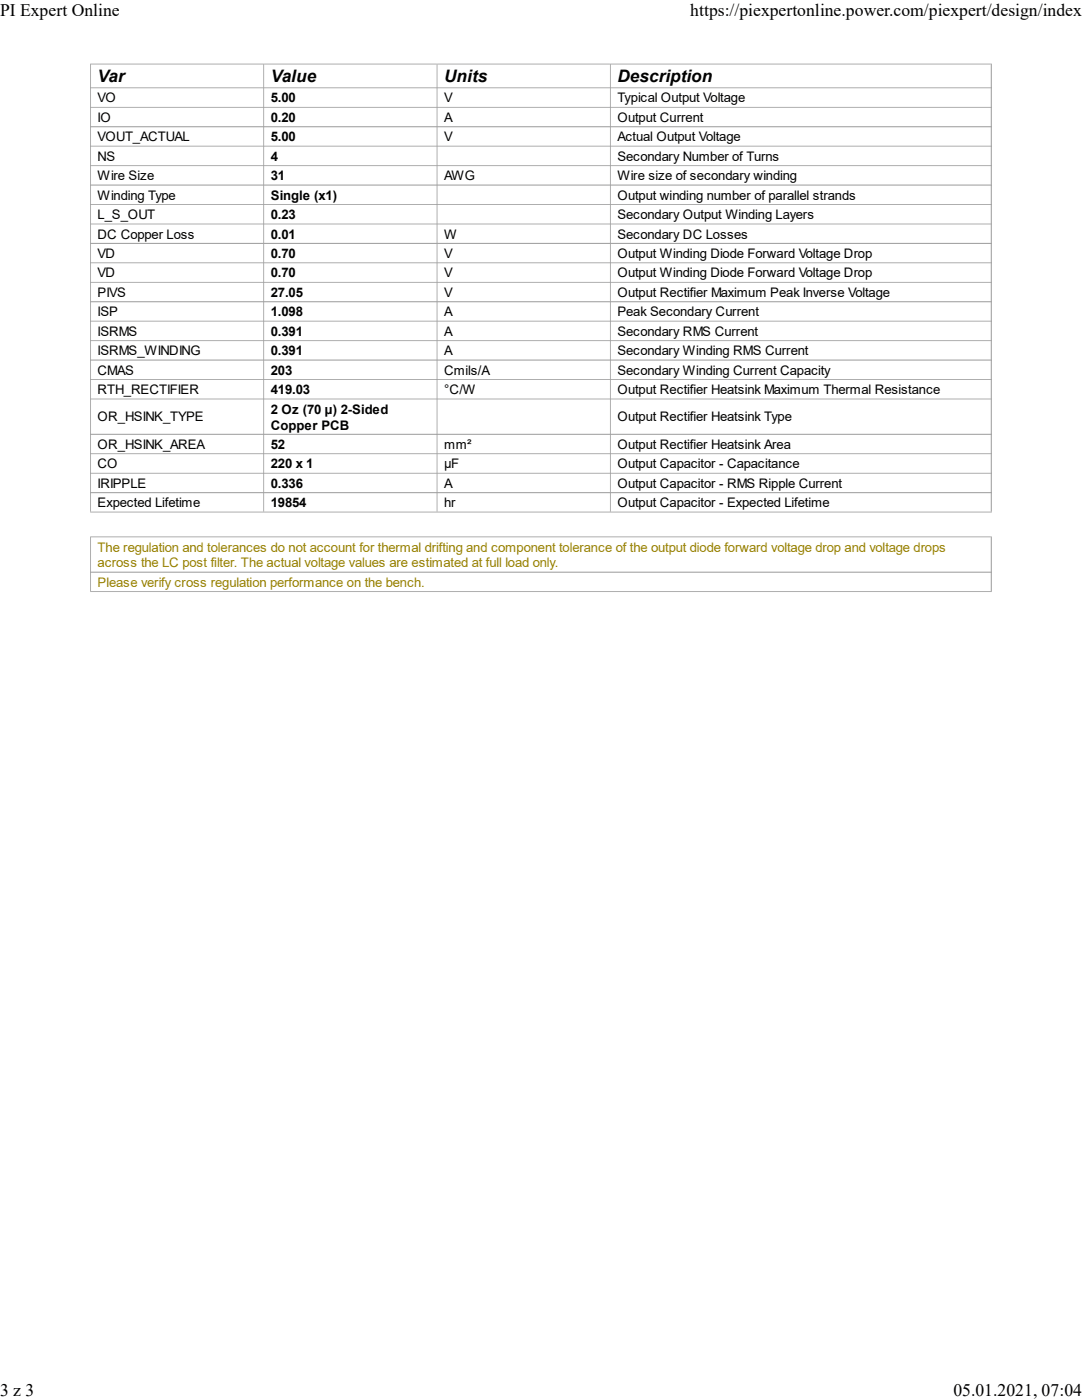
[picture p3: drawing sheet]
<svg xmlns="http://www.w3.org/2000/svg" width="216mm" height="279mm" viewBox="0 0 216 279" stroke-linecap="round" stroke-linejoin="round" font-family="sans-serif">
<defs><g id="words">
<g font-size="3.5">
<text x="0" y="3.2">PI Expert Online</text>
<text x="137.7" y="3.2">https://piexpertonline.power.com/piexpert/design/index</text>
<text x="0" y="278.7">3 z 3</text>
<text x="190.2" y="278.7">05.01.2021, 07:04</text>
</g>
<g font-size="3.4">
<text x="19.5" y="16.4">Var</text>
<text x="54.1" y="16.4">Value</text>
<text x="88.6" y="16.4">Units</text>
<text x="123.2" y="16.4">Description</text>
</g>
<g font-size="2.6">
<text x="19.5" y="20.4">VO</text>
<text x="54.1" y="20.4">5.00</text>
<text x="88.6" y="20.4">V</text>
<text x="123.2" y="20.4">Typical Output Voltage</text>
<text x="19.5" y="24.3">IO</text>
<text x="19.5" y="28.2">VOUT_ACTUAL</text>
<text x="54.1" y="24.3">0.20</text>
<text x="54.1" y="28.2">5.00</text>
<text x="88.6" y="24.3">A</text>
<text x="88.6" y="28.2">V</text>
<text x="123.2" y="24.3">Output Current</text>
<text x="123.2" y="28.2">Actual Output Voltage</text>
<text x="19.5" y="32.1">NS</text>
<text x="19.5" y="36">Wire Size</text>
<text x="54.1" y="32.1">4</text>
<text x="54.1" y="36">31</text>
<text x="88.6" y="36">AWG</text>
<text x="123.2" y="36">Wire size of secondary winding</text>
<text x="123.2" y="32.1">Secondary Number of Turns</text>
<text x="19.5" y="39.9">Winding Type</text>
<text x="54.1" y="39.9">Single (x1)</text>
<text x="123.2" y="39.9">Output winding number of parallel strands</text>
<text x="19.5" y="43.7">L_S_OUT</text>
<text x="19.5" y="47.6">DC Copper Loss</text>
<text x="54.1" y="43.7">0.23</text>
<text x="54.1" y="47.6">0.01</text>
<text x="88.6" y="47.6">W</text>
<text x="123.2" y="47.6">Secondary DC Losses</text>
<text x="123.2" y="43.7">Secondary Output Winding Layers</text>
<text x="19.5" y="51.5">VD</text>
<text x="54.1" y="51.5">0.70</text>
<text x="88.6" y="51.5">V</text>
<text x="123.2" y="51.5">Output Winding Diode Forward Voltage Drop</text>
<text x="19.5" y="55.4">VD</text>
<text x="19.5" y="59.3">PIVS</text>
<text x="54.1" y="55.4">0.70</text>
<text x="54.1" y="59.3">27.05</text>
<text x="88.6" y="55.4">V</text>
<text x="88.6" y="59.3">V</text>
<text x="123.2" y="55.4">Output Winding Diode Forward Voltage Drop</text>
<text x="123.2" y="59.3">Output Rectifier Maximum Peak Inverse Voltage</text>
<text x="19.5" y="63.2">ISP</text>
<text x="54.1" y="63.2">1.098</text>
<text x="88.6" y="63.2">A</text>
<text x="123.2" y="63.2">Peak Secondary Current</text>
<text x="19.5" y="67">ISRMS</text>
<text x="19.5" y="70.9">ISRMS_WINDING</text>
<text x="54.1" y="67">0.391</text>
<text x="54.1" y="70.9">0.391</text>
<text x="88.6" y="67">A</text>
<text x="88.6" y="70.9">A</text>
<text x="123.2" y="67">Secondary RMS Current</text>
<text x="123.2" y="70.9">Secondary Winding RMS Current</text>
<text x="19.5" y="74.8">CMAS</text>
<text x="54.1" y="74.8">203</text>
<text x="88.6" y="74.8">Cmils/A</text>
<text x="123.2" y="74.8">Secondary Winding Current Capacity</text>
<text x="19.5" y="78.7">RTH_RECTIFIER</text>
<text x="54.1" y="78.7">419.03</text>
<text x="54.1" y="82.5">2 Oz (70 µ) 2-Sided</text>
<text x="88.6" y="78.7">°C/W</text>
<text x="123.2" y="78.7">Output Rectifier Heatsink Maximum Thermal Resistance</text>
<text x="19.5" y="84.1">OR_HSINK_TYPE</text>
<text x="19.5" y="89.6">OR_HSINK_AREA</text>
<text x="54.1" y="85.7">Copper PCB</text>
<text x="54.1" y="89.6">52</text>
<text x="88.6" y="89.6">mm²</text>
<text x="123.2" y="89.6">Output Rectifier Heatsink Area</text>
<text x="123.2" y="84.1">Output Rectifier Heatsink Type</text>
<text x="19.5" y="93.5">CO</text>
<text x="54.1" y="93.5">220 x 1</text>
<text x="88.6" y="93.5">µF</text>
<text x="123.2" y="93.5">Output Capacitor - Capacitance</text>
<text x="19.5" y="97.4">IRIPPLE</text>
<text x="19.5" y="101.3">Expected Lifetime</text>
<text x="54.1" y="97.4">0.336</text>
<text x="54.1" y="101.3">19854</text>
<text x="88.6" y="97.4">A</text>
<text x="88.6" y="101.3">hr</text>
<text x="123.2" y="97.4">Output Capacitor - RMS Ripple Current</text>
<text x="123.2" y="101.3">Output Capacitor - Expected Lifetime</text>
</g>
<g font-size="2.6" fill="#978000">
<text x="19.5" y="110.1">The regulation and tolerances do not account for thermal drifting and component tolerance of the output diode forward voltage drop and voltage drops</text>
<text x="19.5" y="113.2">across the LC post filter. The actual voltage values are estimated at full load only.</text>
<text x="19.5" y="117.1">Please verify cross regulation performance on the bench.</text>
</g>
</g></defs>
<g fill="#a0a0a0">
<path d="M18 12.7h.2v89.4h-.2zM52.5 12.7h.2v89.4h-.2zM87.1 12.7h.2v89.4h-.2zM121.7 12.7h.2v89.4h-.2zM197.7 12.7h.2v89.4h-.2z" fill-rule="evenodd"/>
<path d="M18.2 12.7h34.3v.2h-34.3zM52.7 12.7h34.4v.2h-34.4zM87.3 12.7h34.4v.2h-34.4zM121.9 12.7h75.8v.2h-75.8zM18 17.4h179.9v.2h-179.9zM18 21.3h179.9v.2h-179.9zM18 25.2h179.9v.2h-179.9zM18 29.1h179.9v.2h-179.9zM18 33h179.9v.1h-179.9zM18 36.8h179.9v.2h-179.9zM18 40.7h179.9v.2h-179.9zM18 44.6h179.9v.2h-179.9zM18 48.5h179.9v.2h-179.9zM18 52.4h179.9v.1h-179.9zM18 56.3h179.9v.1h-179.9zM18 60.1h179.9v.2h-179.9zM18 64h179.9v.2h-179.9zM18 67.9h179.9v.2h-179.9zM18 71.8h179.9v.2h-179.9zM18 75.6h179.9v.2h-179.9zM18 79.5h179.9v.2h-179.9zM18 86.6h179.9v.2h-179.9zM18 90.5h179.9v.1h-179.9zM18 94.4h179.9v.1h-179.9zM18 98.2h179.9v.2h-179.9zM18 102.1h179.9v.2h-179.9z" fill-rule="evenodd"/>
</g>
<path d="M18 107.1h179.9v11.1h-179.9z" fill="#fff"/>
<g fill="#a0a0a0">
<path d="M18 107.1h.2v10.9h-.2zM197.7 107.1h.2v10.9h-.2z" fill-rule="evenodd"/>
<path d="M18.2 107.1h179.5v.1h-179.5zM18 114.1h179.9v.2h-179.9zM18 118h179.9v.2h-179.9z" fill-rule="evenodd"/>
</g>
<use href="#words"/>
</svg>
